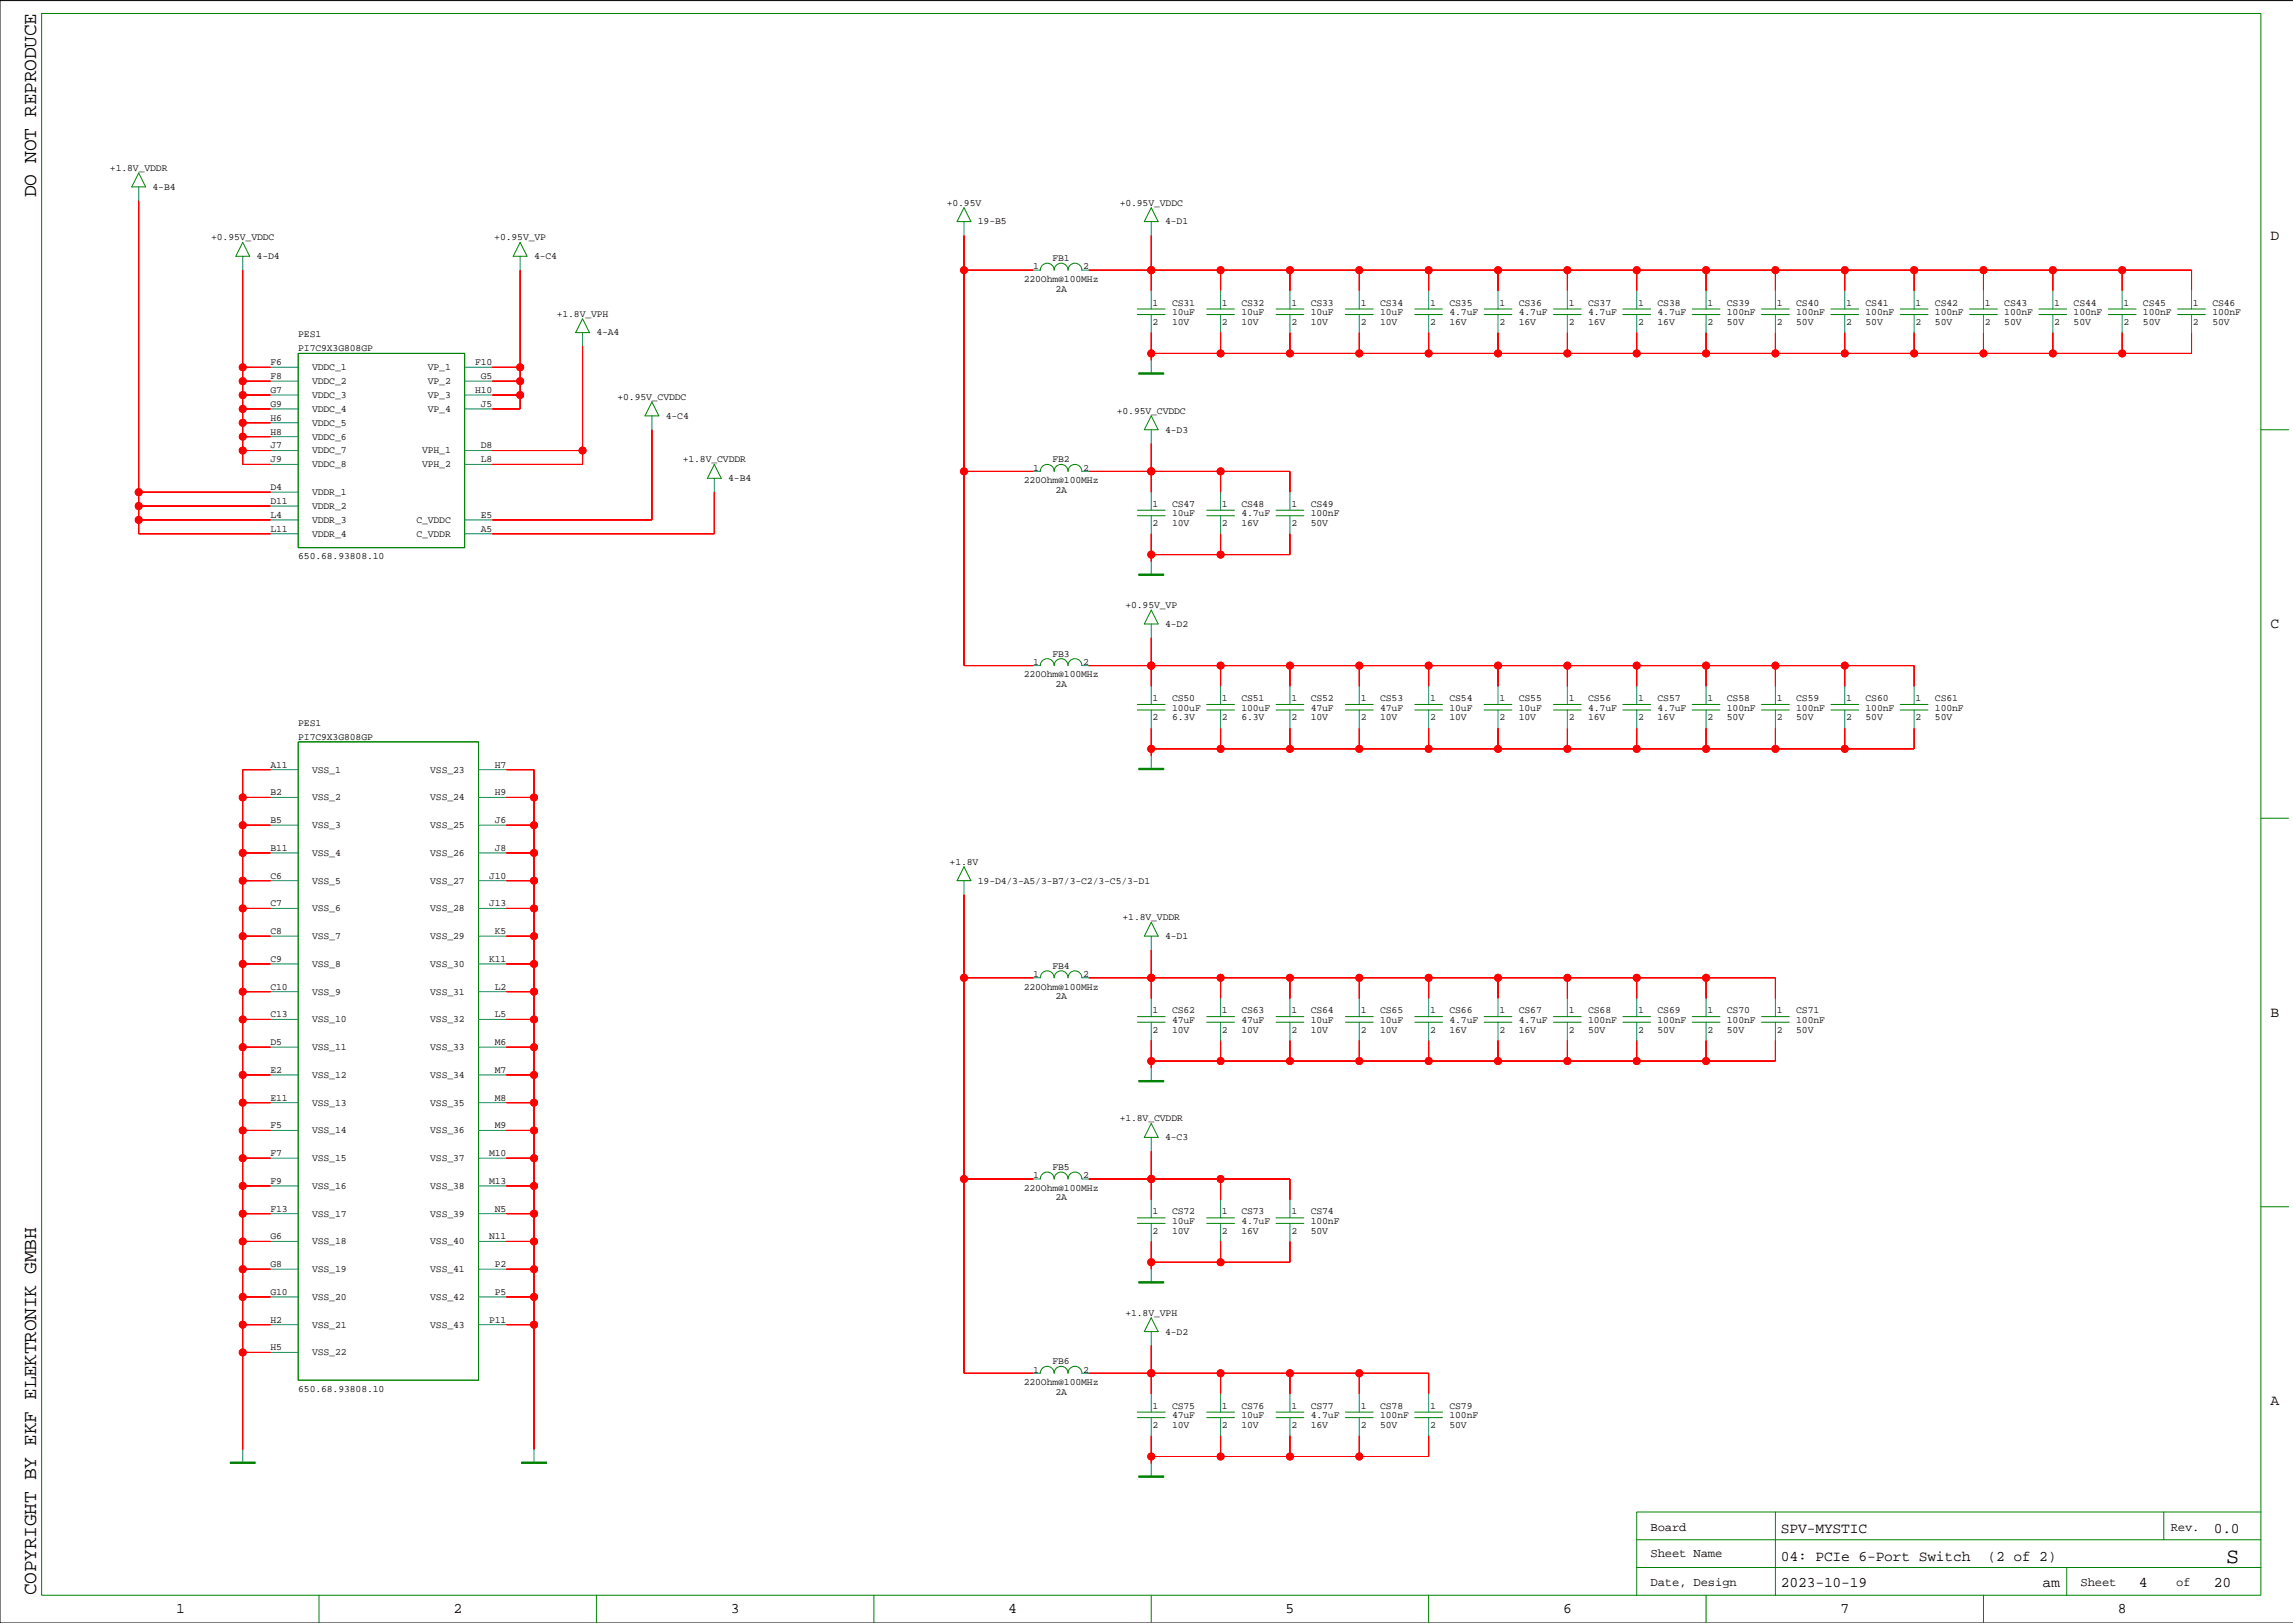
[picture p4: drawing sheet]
<svg xmlns="http://www.w3.org/2000/svg" width="420mm" height="297mm" viewBox="0 0 420 297" stroke-linecap="round" stroke-linejoin="round" font-family="sans-serif">
<defs><g id="words">
<text font-size="4" x="407.6" y="286">S</text>
<g font-size="3.6">
<text x="6.6" y="36.1" transform="rotate(-90 6.6 36.1)">DO NOT REPRODUCE</text>
<text x="6.6" y="292" transform="rotate(-90 6.6 292)">COPYRIGHT BY EKF ELEKTRONIK GMBH</text>
</g>
<g font-size="2.7">
<text x="415.7" y="43.9">D</text>
<text x="415.7" y="115">C</text>
<text x="415.7" y="186.1">B</text>
<text x="415.7" y="257.2">A</text>
<text x="326.1" y="280.6">SPV-MYSTIC</text>
<text x="405.3" y="280.6">0.0</text>
<text x="326.1" y="285.6">04: PCIe 6-Port Switch</text>
<text x="363.9" y="285.6">(2 of 2)</text>
<text x="326.1" y="290.5">2023-10-19</text>
<text x="374" y="290.5">am</text>
<text x="391.6" y="290.5">4</text>
<text x="405.3" y="290.5">20</text>
<text x="32.2" y="295.3">1</text>
<text x="83" y="295.3">2</text>
<text x="133.8" y="295.3">3</text>
<text x="184.6" y="295.3">4</text>
<text x="235.4" y="295.3">5</text>
<text x="286.2" y="295.3">6</text>
<text x="337" y="295.3">7</text>
<text x="387.7" y="295.3">8</text>
</g>
<g font-size="2.2">
<text x="302.2" y="280.2">Board</text>
<text x="397.4" y="280.2">Rev.</text>
<text x="302.2" y="285">Sheet Name</text>
<text x="302.2" y="290.3">Date, Design</text>
<text x="380.9" y="290.3">Sheet</text>
<text x="398.4" y="290.3">of</text>
</g>
<g font-size="1.8">
<text x="20.1" y="31.3">+1.8V_VDDR</text>
<text x="27.9" y="34.7">4-B4</text>
<text x="173.3" y="37.6">+0.95V</text>
<text x="179" y="41.1">19-B5</text>
<text x="205" y="37.6">+0.95V_VDDC</text>
<text x="213.3" y="41.1">4-D1</text>
<text x="38.7" y="44">+0.95V_VDDC</text>
<text x="47" y="47.4">4-D4</text>
<text x="90.5" y="44">+0.95V_VP</text>
<text x="97.8" y="47.4">4-C4</text>
<text x="192.7" y="47.8">FB1</text>
<text x="187.4" y="51.6">220Ohm@100MHz</text>
<text x="189.2" y="49.3">1</text>
<text x="193.2" y="53.4">2A</text>
<text x="198.3" y="49.3">2</text>
<text x="101.9" y="57.9">+1.8V_VPH</text>
<text x="211" y="55.9">1</text>
<text x="211" y="59.5">2</text>
<text x="214.6" y="55.9">CS31</text>
<text x="214.6" y="57.7">10uF</text>
<text x="214.6" y="59.5">10V</text>
<text x="223.7" y="59.5">2</text>
<text x="223.7" y="55.9">1</text>
<text x="227.3" y="59.5">10V</text>
<text x="227.3" y="57.7">10uF</text>
<text x="227.3" y="55.9">CS32</text>
<text x="236.4" y="55.9">1</text>
<text x="236.4" y="59.5">2</text>
<text x="240" y="55.9">CS33</text>
<text x="240" y="57.7">10uF</text>
<text x="240" y="59.5">10V</text>
<text x="249.1" y="59.5">2</text>
<text x="249.1" y="55.9">1</text>
<text x="252.7" y="59.5">10V</text>
<text x="252.7" y="57.7">10uF</text>
<text x="252.7" y="55.9">CS34</text>
<text x="261.8" y="55.9">1</text>
<text x="261.8" y="59.5">2</text>
<text x="265.4" y="55.9">CS35</text>
<text x="265.4" y="57.7">4.7uF</text>
<text x="265.4" y="59.5">16V</text>
<text x="274.5" y="59.5">2</text>
<text x="274.5" y="55.9">1</text>
<text x="278.1" y="59.5">16V</text>
<text x="278.1" y="57.7">4.7uF</text>
<text x="278.1" y="55.9">CS36</text>
<text x="287.2" y="55.9">1</text>
<text x="287.2" y="59.5">2</text>
<text x="290.8" y="55.9">CS37</text>
<text x="290.8" y="57.7">4.7uF</text>
<text x="290.8" y="59.5">16V</text>
<text x="299.9" y="59.5">2</text>
<text x="299.9" y="55.9">1</text>
<text x="303.5" y="59.5">16V</text>
<text x="303.5" y="57.7">4.7uF</text>
<text x="303.5" y="55.9">CS38</text>
<text x="312.6" y="55.9">1</text>
<text x="312.6" y="59.5">2</text>
<text x="316.2" y="55.9">CS39</text>
<text x="316.2" y="57.7">100nF</text>
<text x="316.2" y="59.5">50V</text>
<text x="325.3" y="55.9">1</text>
<text x="325.3" y="59.5">2</text>
<text x="328.9" y="55.9">CS40</text>
<text x="328.9" y="57.7">100nF</text>
<text x="328.9" y="59.5">50V</text>
<text x="338" y="55.9">1</text>
<text x="338" y="59.5">2</text>
<text x="341.6" y="55.9">CS41</text>
<text x="341.6" y="57.7">100nF</text>
<text x="341.6" y="59.5">50V</text>
<text x="350.7" y="55.9">1</text>
<text x="350.7" y="59.5">2</text>
<text x="354.2" y="55.9">CS42</text>
<text x="354.2" y="57.7">100nF</text>
<text x="354.2" y="59.5">50V</text>
<text x="363.4" y="55.9">1</text>
<text x="363.4" y="59.5">2</text>
<text x="366.9" y="55.9">CS43</text>
<text x="366.9" y="57.7">100nF</text>
<text x="366.9" y="59.5">50V</text>
<text x="376.1" y="55.9">1</text>
<text x="376.1" y="59.5">2</text>
<text x="379.6" y="55.9">CS44</text>
<text x="379.6" y="57.7">100nF</text>
<text x="379.6" y="59.5">50V</text>
<text x="388.8" y="55.9">1</text>
<text x="388.8" y="59.5">2</text>
<text x="392.3" y="55.9">CS45</text>
<text x="392.3" y="57.7">100nF</text>
<text x="392.3" y="59.5">50V</text>
<text x="401.5" y="55.9">1</text>
<text x="401.5" y="59.5">2</text>
<text x="405" y="55.9">CS46</text>
<text x="405" y="57.7">100nF</text>
<text x="405" y="59.5">50V</text>
<text x="54.6" y="61.8">PES1</text>
<text x="54.6" y="64.3">PI7C9X3G808GP</text>
<text x="109.2" y="61.4">4-A4</text>
<text x="49.5" y="71.9">G7</text>
<text x="49.5" y="69.4">F8</text>
<text x="49.5" y="66.8">F6</text>
<text x="57.1" y="67.7">VDDC_1</text>
<text x="57.1" y="70.3">VDDC_2</text>
<text x="78.3" y="67.7">VP_1</text>
<text x="78.3" y="70.3">VP_2</text>
<text x="87" y="71.9">H10</text>
<text x="87" y="66.8">F10</text>
<text x="88" y="69.4">G5</text>
<text x="49.5" y="77">H6</text>
<text x="49.5" y="74.5">G9</text>
<text x="57.1" y="72.8">VDDC_3</text>
<text x="57.1" y="75.4">VDDC_4</text>
<text x="57.1" y="77.9">VDDC_5</text>
<text x="78.3" y="72.8">VP_3</text>
<text x="78.3" y="75.4">VP_4</text>
<text x="88" y="74.5">J5</text>
<text x="113" y="73.2">+0.95V_CVDDC</text>
<text x="121.9" y="76.6">4-C4</text>
<text x="204.5" y="75.7">+0.95V_CVDDC</text>
<text x="49.5" y="82.1">J7</text>
<text x="49.5" y="79.5">H8</text>
<text x="57.1" y="80.4">VDDC_6</text>
<text x="57.1" y="83">VDDC_7</text>
<text x="77.3" y="83">VPH_1</text>
<text x="88" y="82.1">D8</text>
<text x="213.3" y="79.2">4-D3</text>
<text x="49.5" y="89.7">D4</text>
<text x="49.5" y="84.6">J9</text>
<text x="57.1" y="85.5">VDDC_8</text>
<text x="77.3" y="85.5">VPH_2</text>
<text x="88" y="84.6">L8</text>
<text x="125" y="84.6">+1.8V_CVDDR</text>
<text x="133.3" y="88.1">4-B4</text>
<text x="187.4" y="88.4">220Ohm@100MHz</text>
<text x="189.2" y="86.1">1</text>
<text x="192.7" y="84.6">FB2</text>
<text x="198.3" y="86.1">2</text>
<text x="49.5" y="94.8">L4</text>
<text x="49.5" y="92.2">D11</text>
<text x="57.1" y="90.6">VDDR_1</text>
<text x="57.1" y="93.1">VDDR_2</text>
<text x="57.1" y="95.7">VDDR_3</text>
<text x="76.2" y="95.7">C_VDDC</text>
<text x="88" y="94.8">E5</text>
<text x="193.2" y="90.2">2A</text>
<text x="211" y="92.7">1</text>
<text x="214.6" y="92.7">CS47</text>
<text x="214.6" y="94.5">10uF</text>
<text x="223.7" y="92.7">1</text>
<text x="227.3" y="92.7">CS48</text>
<text x="227.3" y="94.5">4.7uF</text>
<text x="236.4" y="92.7">1</text>
<text x="240" y="92.7">CS49</text>
<text x="240" y="94.5">100nF</text>
<text x="49.5" y="97.3">L11</text>
<text x="57.1" y="98.2">VDDR_4</text>
<text x="76.2" y="98.2">C_VDDR</text>
<text x="88" y="97.3">A5</text>
<text x="211" y="96.3">2</text>
<text x="214.6" y="96.3">10V</text>
<text x="223.7" y="96.3">2</text>
<text x="227.3" y="96.3">16V</text>
<text x="236.4" y="96.3">2</text>
<text x="240" y="96.3">50V</text>
<text x="54.6" y="102.4">650.68.93808.10</text>
<text x="206" y="111.3">+0.95V_VP</text>
<text x="213.3" y="114.7">4-D2</text>
<text x="187.4" y="124">220Ohm@100MHz</text>
<text x="189.2" y="121.7">1</text>
<text x="192.7" y="120.2">FB3</text>
<text x="193.2" y="125.7">2A</text>
<text x="198.3" y="121.7">2</text>
<text x="211" y="128.3">1</text>
<text x="211" y="131.8">2</text>
<text x="214.6" y="128.3">CS50</text>
<text x="214.6" y="130.1">100uF</text>
<text x="214.6" y="131.8">6.3V</text>
<text x="223.7" y="128.3">1</text>
<text x="223.7" y="131.8">2</text>
<text x="227.3" y="128.3">CS51</text>
<text x="227.3" y="130.1">100uF</text>
<text x="227.3" y="131.8">6.3V</text>
<text x="236.4" y="128.3">1</text>
<text x="236.4" y="131.8">2</text>
<text x="240" y="128.3">CS52</text>
<text x="240" y="130.1">47uF</text>
<text x="240" y="131.8">10V</text>
<text x="249.1" y="128.3">1</text>
<text x="249.1" y="131.8">2</text>
<text x="252.7" y="128.3">CS53</text>
<text x="252.7" y="130.1">47uF</text>
<text x="252.7" y="131.8">10V</text>
<text x="261.8" y="128.3">1</text>
<text x="261.8" y="131.8">2</text>
<text x="265.4" y="128.3">CS54</text>
<text x="265.4" y="130.1">10uF</text>
<text x="265.4" y="131.8">10V</text>
<text x="274.5" y="131.8">2</text>
<text x="274.5" y="128.3">1</text>
<text x="278.1" y="131.8">10V</text>
<text x="278.1" y="130.1">10uF</text>
<text x="278.1" y="128.3">CS55</text>
<text x="287.2" y="128.3">1</text>
<text x="287.2" y="131.8">2</text>
<text x="290.8" y="128.3">CS56</text>
<text x="290.8" y="130.1">4.7uF</text>
<text x="290.8" y="131.8">16V</text>
<text x="299.9" y="131.8">2</text>
<text x="299.9" y="128.3">1</text>
<text x="303.5" y="131.8">16V</text>
<text x="303.5" y="130.1">4.7uF</text>
<text x="303.5" y="128.3">CS57</text>
<text x="312.6" y="128.3">1</text>
<text x="312.6" y="131.8">2</text>
<text x="316.2" y="128.3">CS58</text>
<text x="316.2" y="130.1">100nF</text>
<text x="316.2" y="131.8">50V</text>
<text x="325.3" y="128.3">1</text>
<text x="325.3" y="131.8">2</text>
<text x="328.9" y="128.3">CS59</text>
<text x="328.9" y="130.1">100nF</text>
<text x="328.9" y="131.8">50V</text>
<text x="338" y="128.3">1</text>
<text x="338" y="131.8">2</text>
<text x="341.6" y="128.3">CS60</text>
<text x="341.6" y="130.1">100nF</text>
<text x="341.6" y="131.8">50V</text>
<text x="350.7" y="128.3">1</text>
<text x="350.7" y="131.8">2</text>
<text x="354.2" y="128.3">CS61</text>
<text x="354.2" y="130.1">100nF</text>
<text x="354.2" y="131.8">50V</text>
<text x="54.6" y="132.9">PES1</text>
<text x="54.6" y="135.4">PI7C9X3G808GP</text>
<text x="49.5" y="140.5">A11</text>
<text x="57.1" y="141.4">VSS_1</text>
<text x="78.8" y="141.4">VSS_23</text>
<text x="90.6" y="140.5">H7</text>
<text x="49.5" y="145.6">B2</text>
<text x="57.1" y="146.5">VSS_2</text>
<text x="78.8" y="146.5">VSS_24</text>
<text x="90.6" y="145.6">H9</text>
<text x="49.5" y="155.7">B11</text>
<text x="49.5" y="150.6">B5</text>
<text x="57.1" y="151.5">VSS_3</text>
<text x="78.8" y="151.5">VSS_25</text>
<text x="90.6" y="155.7">J8</text>
<text x="90.6" y="150.6">J6</text>
<text x="49.5" y="160.8">C6</text>
<text x="57.1" y="156.6">VSS_4</text>
<text x="57.1" y="161.7">VSS_5</text>
<text x="78.8" y="156.6">VSS_26</text>
<text x="78.8" y="161.7">VSS_27</text>
<text x="89.5" y="160.8">J10</text>
<text x="173.9" y="158.3">+1.8V</text>
<text x="179" y="161.7">19-D4/3-A5/3-B7/3-C2/3-C5/3-D1</text>
<text x="49.5" y="165.9">C7</text>
<text x="57.1" y="166.8">VSS_6</text>
<text x="78.8" y="166.8">VSS_28</text>
<text x="89.5" y="165.9">J13</text>
<text x="49.5" y="171">C8</text>
<text x="57.1" y="171.9">VSS_7</text>
<text x="78.8" y="171.9">VSS_29</text>
<text x="90.6" y="171">K5</text>
<text x="205.5" y="168.4">+1.8V_VDDR</text>
<text x="213.3" y="171.9">4-D1</text>
<text x="49.5" y="176">C9</text>
<text x="57.1" y="176.9">VSS_8</text>
<text x="78.8" y="176.9">VSS_30</text>
<text x="89.5" y="176">K11</text>
<text x="189.2" y="178.8">1</text>
<text x="192.7" y="177.3">FB4</text>
<text x="198.3" y="178.8">2</text>
<text x="49.5" y="181.1">C10</text>
<text x="57.1" y="182">VSS_9</text>
<text x="78.8" y="182">VSS_31</text>
<text x="90.6" y="181.1">L2</text>
<text x="187.4" y="181.1">220Ohm@100MHz</text>
<text x="193.2" y="182.9">2A</text>
<text x="211" y="185.4">1</text>
<text x="214.6" y="185.4">CS62</text>
<text x="223.7" y="185.4">1</text>
<text x="227.3" y="185.4">CS63</text>
<text x="236.4" y="185.4">1</text>
<text x="240" y="185.4">CS64</text>
<text x="249.1" y="185.4">1</text>
<text x="252.7" y="185.4">CS65</text>
<text x="261.8" y="185.4">1</text>
<text x="265.4" y="185.4">CS66</text>
<text x="274.5" y="185.4">1</text>
<text x="278.1" y="185.4">CS67</text>
<text x="287.2" y="185.4">1</text>
<text x="290.8" y="185.4">CS68</text>
<text x="299.9" y="185.4">1</text>
<text x="303.5" y="185.4">CS69</text>
<text x="312.6" y="185.4">1</text>
<text x="316.2" y="185.4">CS70</text>
<text x="325.3" y="185.4">1</text>
<text x="328.9" y="185.4">CS71</text>
<text x="49.5" y="191.3">D5</text>
<text x="49.5" y="186.2">C13</text>
<text x="57.1" y="187.1">VSS_10</text>
<text x="78.8" y="187.1">VSS_32</text>
<text x="90.6" y="191.3">M6</text>
<text x="90.6" y="186.2">L5</text>
<text x="211" y="189">2</text>
<text x="214.6" y="187.2">47uF</text>
<text x="214.6" y="189">10V</text>
<text x="223.7" y="189">2</text>
<text x="227.3" y="187.2">47uF</text>
<text x="227.3" y="189">10V</text>
<text x="236.4" y="189">2</text>
<text x="240" y="187.2">10uF</text>
<text x="240" y="189">10V</text>
<text x="249.1" y="189">2</text>
<text x="252.7" y="187.2">10uF</text>
<text x="252.7" y="189">10V</text>
<text x="261.8" y="189">2</text>
<text x="265.4" y="189">16V</text>
<text x="265.4" y="187.2">4.7uF</text>
<text x="274.5" y="189">2</text>
<text x="278.1" y="189">16V</text>
<text x="278.1" y="187.2">4.7uF</text>
<text x="287.2" y="189">2</text>
<text x="290.8" y="187.2">100nF</text>
<text x="290.8" y="189">50V</text>
<text x="299.9" y="189">2</text>
<text x="303.5" y="187.2">100nF</text>
<text x="303.5" y="189">50V</text>
<text x="312.6" y="189">2</text>
<text x="316.2" y="187.2">100nF</text>
<text x="316.2" y="189">50V</text>
<text x="325.3" y="189">2</text>
<text x="328.9" y="187.2">100nF</text>
<text x="328.9" y="189">50V</text>
<text x="49.5" y="196.3">E2</text>
<text x="57.1" y="192.2">VSS_11</text>
<text x="57.1" y="197.3">VSS_12</text>
<text x="78.8" y="192.2">VSS_33</text>
<text x="78.8" y="197.3">VSS_34</text>
<text x="90.6" y="196.3">M7</text>
<text x="49.5" y="201.4">E11</text>
<text x="57.1" y="202.3">VSS_13</text>
<text x="78.8" y="202.3">VSS_35</text>
<text x="90.6" y="201.4">M8</text>
<text x="49.5" y="206.5">F5</text>
<text x="57.1" y="207.4">VSS_14</text>
<text x="78.8" y="207.4">VSS_36</text>
<text x="90.6" y="206.5">M9</text>
<text x="205" y="205.2">+1.8V_CVDDR</text>
<text x="213.3" y="208.7">4-C3</text>
<text x="49.5" y="211.6">F7</text>
<text x="57.1" y="212.5">VSS_15</text>
<text x="78.8" y="212.5">VSS_37</text>
<text x="89.5" y="211.6">M10</text>
<text x="189.2" y="215.6">1</text>
<text x="192.7" y="214.1">FB5</text>
<text x="198.3" y="215.6">2</text>
<text x="49.5" y="221.7">F13</text>
<text x="49.5" y="216.7">F9</text>
<text x="57.1" y="217.6">VSS_16</text>
<text x="78.8" y="217.6">VSS_38</text>
<text x="89.5" y="216.7">M13</text>
<text x="90.6" y="221.7">N5</text>
<text x="187.4" y="217.9">220Ohm@100MHz</text>
<text x="193.2" y="219.7">2A</text>
<text x="49.5" y="226.8">G6</text>
<text x="57.1" y="222.7">VSS_17</text>
<text x="57.1" y="227.7">VSS_18</text>
<text x="78.8" y="222.7">VSS_39</text>
<text x="78.8" y="227.7">VSS_40</text>
<text x="89.5" y="226.8">N11</text>
<text x="211" y="222.2">1</text>
<text x="211" y="225.8">2</text>
<text x="214.6" y="222.2">CS72</text>
<text x="214.6" y="224">10uF</text>
<text x="214.6" y="225.8">10V</text>
<text x="223.7" y="222.2">1</text>
<text x="223.7" y="225.8">2</text>
<text x="227.3" y="222.2">CS73</text>
<text x="227.3" y="224">4.7uF</text>
<text x="227.3" y="225.8">16V</text>
<text x="236.4" y="222.2">1</text>
<text x="236.4" y="225.8">2</text>
<text x="240" y="222.2">CS74</text>
<text x="240" y="224">100nF</text>
<text x="240" y="225.8">50V</text>
<text x="49.5" y="231.9">G8</text>
<text x="57.1" y="232.8">VSS_19</text>
<text x="78.8" y="232.8">VSS_41</text>
<text x="90.6" y="231.9">P2</text>
<text x="49.5" y="237">G10</text>
<text x="57.1" y="237.9">VSS_20</text>
<text x="78.8" y="237.9">VSS_42</text>
<text x="90.6" y="237">P5</text>
<text x="49.5" y="242.1">H2</text>
<text x="57.1" y="243">VSS_21</text>
<text x="78.8" y="243">VSS_43</text>
<text x="89.5" y="242.1">P11</text>
<text x="206" y="240.8">+1.8V_VPH</text>
<text x="213.3" y="244.2">4-D2</text>
<text x="49.5" y="247.1">H5</text>
<text x="57.1" y="248">VSS_22</text>
<text x="189.2" y="251.2">1</text>
<text x="192.7" y="249.7">FB6</text>
<text x="198.3" y="251.2">2</text>
<text x="54.6" y="254.8">650.68.93808.10</text>
<text x="187.4" y="253.5">220Ohm@100MHz</text>
<text x="193.2" y="255.3">2A</text>
<text x="211" y="257.8">1</text>
<text x="214.6" y="257.8">CS75</text>
<text x="223.7" y="257.8">1</text>
<text x="227.3" y="257.8">CS76</text>
<text x="236.4" y="257.8">1</text>
<text x="240" y="257.8">CS77</text>
<text x="249.1" y="257.8">1</text>
<text x="252.7" y="257.8">CS78</text>
<text x="261.8" y="257.8">1</text>
<text x="265.4" y="257.8">CS79</text>
<text x="211" y="261.4">2</text>
<text x="214.6" y="259.6">47uF</text>
<text x="214.6" y="261.4">10V</text>
<text x="223.7" y="261.4">2</text>
<text x="227.3" y="259.6">10uF</text>
<text x="227.3" y="261.4">10V</text>
<text x="236.4" y="261.4">2</text>
<text x="240" y="261.4">16V</text>
<text x="240" y="259.6">4.7uF</text>
<text x="249.1" y="261.4">2</text>
<text x="252.7" y="259.6">100nF</text>
<text x="252.7" y="261.4">50V</text>
<text x="261.8" y="261.4">2</text>
<text x="265.4" y="259.6">100nF</text>
<text x="265.4" y="261.4">50V</text>
</g>
</g></defs>
<path d="M419.9 .1h-419.9v296.9h419.9" fill="none" stroke="#000" stroke-width=".18"/>
<g fill="none" stroke="#008200" stroke-width=".18">
<path d="M7.6 2.5h406.3v289.5h-406.3zM25.4 31.7l1.3 2.5h-2.6zM176.5 38l1.3 2.6h-2.6zM210.8 38l1.2 2.6h-2.5zM44.4 44.4l1.3 2.5h-2.5zM95.2 44.4l1.3 2.5h-2.5zM106.7 58.3l1.2 2.6h-2.5zM119.4 73.6l1.2 2.5h-2.5zM210.8 76.1l1.2 2.5h-2.5zM413.9 78.6h5.1M130.8 85l1.3 2.5h-2.6zM210.8 111.7l1.2 2.5h-2.5z"/>
<path d="M176.5 158.6l1.3 2.6h-2.6zM413.9 149.8h5.1M210.8 168.8l1.2 2.5h-2.5zM210.8 205.6l1.2 2.6h-2.5zM413.9 220.9h5.1M210.8 241.2l1.2 2.5h-2.5zM325 276.7v15.3M396.1 276.7v5.1M413.9 276.7h-114.2v15.3M58.4 292v5M109.2 292v5M160 292v5"/>
<path d="M210.8 292v5M261.6 292v5M299.7 281.8h114.2M299.7 286.9h114.2M312.3 292v5M363.1 292v5M378.4 286.9v5.1"/>
</g>
<g fill="none" stroke="#008000" stroke-width=".18">
<path d="M190.5 49.4a1.27 1.27 0 0 1 1.2-1.2 1.27 1.27 0 0 1 1.3 1.2 1.27 1.27 0 0 1 1.3-1.2 1.27 1.27 0 0 1 1.2 1.2 1.27 1.27 0 0 1 1.3-1.2 1.27 1.27 0 0 1 1.3 1.2M208.2 57.6h5.1M208.2 56.6h5.1M220.9 57.6h5.1M220.9 56.6h5.1M233.6 57.6h5.1M233.6 56.6h5.1M246.3 57.6h5.1M246.3 56.6h5.1M259 57.6h5.1M259 56.6h5.1M271.7 57.6h5.1"/>
<path d="M271.7 56.6h5.1M284.4 57.6h5.1M284.4 56.6h5.1M297.1 57.6h5.1M297.1 56.6h5.1M309.8 57.6h5.1M309.8 56.6h5.1M322.5 57.6h5.1M322.5 56.6h5.1M335.2 57.6h5.1M335.2 56.6h5.1M347.9 57.6h5.1"/>
<path d="M347.9 56.6h5.1M360.6 57.6h5.1M360.6 56.6h5.1M373.3 57.6h5.1M373.3 56.6h5.1M386 57.6h5.1M386 56.6h5.1M398.7 57.6h5.1M398.7 56.6h5.1M54.6 64.7h30.5v35.5h-30.5zM190.5 86.3a1.27 1.27 0 0 1 1.2-1.3 1.27 1.27 0 0 1 1.3 1.3 1.27 1.27 0 0 1 1.3-1.3 1.27 1.27 0 0 1 1.2 1.3 1.27 1.27 0 0 1 1.3-1.3 1.27 1.27 0 0 1 1.3 1.3M208.2 94.4h5.1"/>
<path d="M208.2 93.4h5.1M220.9 94.4h5.1M220.9 93.4h5.1M233.6 94.4h5.1M233.6 93.4h5.1M54.6 135.8h33v116.8h-33zM190.5 121.8a1.27 1.27 0 0 1 1.2-1.3 1.27 1.27 0 0 1 1.3 1.3 1.27 1.27 0 0 1 1.3-1.3 1.27 1.27 0 0 1 1.2 1.3 1.27 1.27 0 0 1 1.3-1.3 1.27 1.27 0 0 1 1.3 1.3M208.2 129.9h5.1M208.2 128.9h5.1M220.9 129.9h5.1M220.9 128.9h5.1M233.6 129.9h5.1"/>
<path d="M233.6 128.9h5.1M246.3 129.9h5.1M246.3 128.9h5.1M259 129.9h5.1M259 128.9h5.1M271.7 129.9h5.1M271.7 128.9h5.1M284.4 129.9h5.1M284.4 128.9h5.1M297.1 129.9h5.1M297.1 128.9h5.1M309.8 129.9h5.1"/>
<path d="M309.8 128.9h5.1M322.5 129.9h5.1M322.5 128.9h5.1M335.2 129.9h5.1M335.2 128.9h5.1M347.9 129.9h5.1M347.9 128.9h5.1M190.5 179a1.27 1.27 0 0 1 1.2-1.3 1.27 1.27 0 0 1 1.3 1.3 1.27 1.27 0 0 1 1.3-1.3 1.27 1.27 0 0 1 1.2 1.3 1.27 1.27 0 0 1 1.3-1.3 1.27 1.27 0 0 1 1.3 1.3M208.2 187.1h5.1M208.2 186.1h5.1M220.9 187.1h5.1M220.9 186.1h5.1"/>
<path d="M233.6 187.1h5.1M233.6 186.1h5.1M246.3 187.1h5.1M246.3 186.1h5.1M259 187.1h5.1M259 186.1h5.1M271.7 187.1h5.1M271.7 186.1h5.1M284.4 187.1h5.1M284.4 186.1h5.1M297.1 187.1h5.1M297.1 186.1h5.1"/>
<path d="M309.8 187.1h5.1M309.8 186.1h5.1M322.5 187.1h5.1M322.5 186.1h5.1M190.5 215.8a1.27 1.27 0 0 1 1.2-1.3 1.27 1.27 0 0 1 1.3 1.3 1.27 1.27 0 0 1 1.3-1.3 1.27 1.27 0 0 1 1.2 1.3 1.27 1.27 0 0 1 1.3-1.3 1.27 1.27 0 0 1 1.3 1.3M208.2 223.9h5.1M208.2 222.9h5.1M220.9 223.9h5.1M220.9 222.9h5.1M233.6 223.9h5.1M233.6 222.9h5.1M190.5 251.3a1.27 1.27 0 0 1 1.2-1.2 1.27 1.27 0 0 1 1.3 1.2 1.27 1.27 0 0 1 1.3-1.2 1.27 1.27 0 0 1 1.2 1.2 1.27 1.27 0 0 1 1.3-1.2 1.27 1.27 0 0 1 1.3 1.2"/>
<path d="M208.2 259.5h5.1M208.2 258.4h5.1M220.9 259.5h5.1M220.9 258.4h5.1M233.6 259.5h5.1M233.6 258.4h5.1M246.3 259.5h5.1M246.3 258.4h5.1M259 259.5h5.1M259 258.4h5.1"/>
</g>
<g fill="none" stroke="#008080" stroke-width=".18">
<path d="M25.4 34.2v2.5M44.4 46.9v2.5M95.2 46.9v2.5M176.5 40.6v2.5M189.2 49.4h1.3M198.1 49.4h1.2M210.8 40.6v2.5M210.8 53.3v3.3M210.8 57.6v3.3M223.5 53.3v3.3M223.5 57.6v3.3M236.2 53.3v3.3"/>
<path d="M236.2 57.6v3.3M248.9 53.3v3.3M248.9 57.6v3.3M261.6 53.3v3.3M261.6 57.6v3.3M274.3 53.3v3.3M274.3 57.6v3.3M287 53.3v3.3M287 57.6v3.3M299.7 53.3v3.3M299.7 57.6v3.3M312.3 53.3v3.3"/>
<path d="M312.3 57.6v3.3M325 53.3v3.3M325 57.6v3.3M337.7 53.3v3.3M337.7 57.6v3.3M350.4 53.3v3.3M350.4 57.6v3.3M363.1 53.3v3.3M363.1 57.6v3.3M375.8 53.3v3.3M375.8 57.6v3.3M388.5 53.3v3.3"/>
<path d="M388.5 57.6v3.3M401.2 53.3v3.3M401.2 57.6v3.3M49.5 67.2h5.1M49.5 69.8h5.1M49.5 72.3h5.1M49.5 74.8h5.1M49.5 77.4h5.1M49.5 79.9h5.1M85.1 67.2h5M85.1 69.8h5M85.1 72.3h5"/>
<path d="M85.1 74.8h5M106.7 60.9v2.5M119.4 76.1v2.5M210.8 66v2.2M210.8 78.6v2.6M49.5 82.5h5.1M49.5 85h5.1M49.5 95.2h5.1M49.5 90.1h5.1M49.5 92.6h5.1M49.5 97.7h5.1M85.1 82.5h5"/>
<path d="M85.1 85h5M85.1 95.2h5M85.1 97.7h5M130.8 87.5v2.6M189.2 86.3h1.3M198.1 86.3h1.2M210.8 90.1v3.3M210.8 94.4v3.3M223.5 90.1v3.3M223.5 94.4v3.3M236.2 90.1v3.3M236.2 94.4v3.3"/>
<path d="M210.8 102.8v2.3M210.8 114.2v2.5M189.2 121.8h1.3M198.1 121.8h1.2M210.8 125.6v3.3M210.8 129.9v3.3M210.8 138.3v2.3M223.5 125.6v3.3M223.5 129.9v3.3M236.2 125.6v3.3M236.2 129.9v3.3M248.9 125.6v3.3"/>
<path d="M248.9 129.9v3.3M261.6 125.6v3.3M261.6 129.9v3.3M274.3 125.6v3.3M274.3 129.9v3.3M287 125.6v3.3M287 129.9v3.3M299.7 125.6v3.3M299.7 129.9v3.3M312.3 125.6v3.3M312.3 129.9v3.3M325 125.6v3.3"/>
<path d="M325 129.9v3.3M337.7 125.6v3.3M337.7 129.9v3.3M350.4 125.6v3.3M350.4 129.9v3.3M49.5 140.9h5.1M49.5 145.9h5.1M49.5 151h5.1M49.5 156.1h5.1M87.6 140.9h5.1M87.6 145.9h5.1M87.6 151h5.1"/>
<path d="M87.6 156.1h5.1M49.5 161.2h5.1M49.5 166.3h5.1M49.5 171.3h5.1M49.5 176.4h5.1M87.6 161.2h5.1M87.6 166.3h5.1M87.6 171.3h5.1M87.6 176.4h5.1M176.5 161.2v2.5M189.2 179h1.3M198.1 179h1.2"/>
<path d="M210.8 171.3v2.6M49.5 181.5h5.1M49.5 186.6h5.1M49.5 191.7h5.1M49.5 196.7h5.1M87.6 181.5h5.1M87.6 186.6h5.1M87.6 191.7h5.1M87.6 196.7h5.1M210.8 182.8v3.3M210.8 187.1v3.3M210.8 195.5v2.2"/>
<path d="M223.5 182.8v3.3M223.5 187.1v3.3M236.2 182.8v3.3M236.2 187.1v3.3M248.9 182.8v3.3M248.9 187.1v3.3M261.6 182.8v3.3M261.6 187.1v3.3M274.3 182.8v3.3M274.3 187.1v3.3M287 182.8v3.3M287 187.1v3.3"/>
<path d="M299.7 182.8v3.3M299.7 187.1v3.3M312.3 182.8v3.3M312.3 187.1v3.3M325 182.8v3.3M325 187.1v3.3M49.5 201.8h5.1M49.5 206.9h5.1M49.5 212h5.1M49.5 217h5.1M87.6 201.8h5.1M87.6 206.9h5.1"/>
<path d="M87.6 212h5.1M87.6 217h5.1M189.2 215.8h1.3M198.1 215.8h1.2M210.8 208.2v2.5M210.8 219.6v3.3M223.5 219.6v3.3M236.2 219.6v3.3M49.5 222.1h5.1M49.5 227.2h5.1M49.5 232.3h5.1M49.5 237.4h5.1"/>
<path d="M87.6 222.1h5.1M87.6 227.2h5.1M87.6 232.3h5.1M87.6 237.4h5.1M210.8 223.9v3.3M210.8 232.3v2.3M223.5 223.9v3.3M236.2 223.9v3.3M49.5 242.4h5.1M49.5 247.5h5.1M87.6 242.4h5.1M189.2 251.3h1.3"/>
<path d="M198.1 251.3h1.2M210.8 243.7v2.6M210.8 255.1v3.3M210.8 259.5v3.3M223.5 255.1v3.3M223.5 259.5v3.3M236.2 255.1v3.3M236.2 259.5v3.3M248.9 255.1v3.3M248.9 259.5v3.3M261.6 255.1v3.3M261.6 259.5v3.3"/>
<path d="M44.4 265.3v2.3M97.8 265.3v2.3M210.8 267.8v2.3"/>
</g>
<g fill="#008000" stroke="#008000" stroke-width=".18">
<path d="M42.2 267.6h4.5v.2h-4.5z" fill-rule="evenodd"/>
<path d="M95.5 267.6h4.6v.2h-4.6z" fill-rule="evenodd"/>
<path d="M208.5 68.2h4.6v.3h-4.6z" fill-rule="evenodd"/>
<path d="M208.5 105.1h4.6v.2h-4.6z" fill-rule="evenodd"/>
<path d="M208.5 140.6h4.6v.3h-4.6z" fill-rule="evenodd"/>
<path d="M208.5 197.7h4.6v.3h-4.6z" fill-rule="evenodd"/>
<path d="M208.5 234.6h4.6v.2h-4.6z" fill-rule="evenodd"/>
<path d="M208.5 270.1h4.6v.3h-4.6z" fill-rule="evenodd"/>
</g>
<g fill="#f00" stroke="#f00" stroke-width=".18">
<path d="M92.7 227.2h5.1z" fill-rule="evenodd"/>
<path d="M92.7 222.1h5.1z" fill-rule="evenodd"/>
<path d="M92.7 217h5.1z" fill-rule="evenodd"/>
<path d="M92.7 201.8h5.1z" fill-rule="evenodd"/>
<path d="M92.7 196.7h5.1z" fill-rule="evenodd"/>
<path d="M92.7 191.7h5.1z" fill-rule="evenodd"/>
<path d="M92.7 186.6h5.1z" fill-rule="evenodd"/>
<path d="M92.7 181.5h5.1z" fill-rule="evenodd"/>
<path d="M92.7 176.4h5.1z" fill-rule="evenodd"/>
<path d="M92.7 171.3h5.1z" fill-rule="evenodd"/>
<path d="M92.7 161.2h5.1z" fill-rule="evenodd"/>
<path d="M92.7 145.9h5.1z" fill-rule="evenodd"/>
<path d="M92.7 140.9h5.1z" fill-rule="evenodd"/>
<path d="M97.8 140.9v5z" fill-rule="evenodd"/>
<path d="M97.8 145.9v5.1z" fill-rule="evenodd"/>
<path d="M92.7 151h5.1z" fill-rule="evenodd"/>
<path d="M97.8 151v5.1z" fill-rule="evenodd"/>
<path d="M97.8 156.1v5.1z" fill-rule="evenodd"/>
<path d="M97.8 161.2v5.1z" fill-rule="evenodd"/>
<path d="M97.8 166.3v5z" fill-rule="evenodd"/>
<path d="M97.8 171.3v5.1z" fill-rule="evenodd"/>
<path d="M97.8 176.4v5.1z" fill-rule="evenodd"/>
<path d="M97.8 181.5v5.1z" fill-rule="evenodd"/>
<path d="M97.8 186.6v5.1z" fill-rule="evenodd"/>
<path d="M97.8 191.7v5z" fill-rule="evenodd"/>
<path d="M97.8 201.8v5.1z" fill-rule="evenodd"/>
<path d="M92.7 206.9h5.1z" fill-rule="evenodd"/>
<path d="M97.8 206.9v5.1z" fill-rule="evenodd"/>
<path d="M92.7 212h5.1z" fill-rule="evenodd"/>
<path d="M97.8 212v5z" fill-rule="evenodd"/>
<path d="M97.8 217v5.1z" fill-rule="evenodd"/>
<path d="M97.8 222.1v5.1z" fill-rule="evenodd"/>
<path d="M97.8 227.2v5.1z" fill-rule="evenodd"/>
<path d="M92.7 237.4h5.1z" fill-rule="evenodd"/>
<path d="M92.7 242.4h5.1z" fill-rule="evenodd"/>
<path d="M97.8 237.4v5z" fill-rule="evenodd"/>
<path d="M97.8 232.3v5.1z" fill-rule="evenodd"/>
<path d="M92.7 232.3h5.1z" fill-rule="evenodd"/>
<path d="M97.8 242.4v22.9z" fill-rule="evenodd"/>
<path d="M92.7 156.1h5.1z" fill-rule="evenodd"/>
<path d="M97.8 196.7v5.1z" fill-rule="evenodd"/>
<path d="M92.7 166.3h5.1z" fill-rule="evenodd"/>
<path d="M44.4 242.4h5.1z" fill-rule="evenodd"/>
<path d="M44.4 237.4h5.1z" fill-rule="evenodd"/>
<path d="M44.4 232.3h5.1z" fill-rule="evenodd"/>
<path d="M44.4 227.2h5.1z" fill-rule="evenodd"/>
<path d="M44.4 222.1h5.1z" fill-rule="evenodd"/>
<path d="M44.4 217h5.1z" fill-rule="evenodd"/>
<path d="M44.4 212h5.1z" fill-rule="evenodd"/>
<path d="M44.4 201.8h5.1z" fill-rule="evenodd"/>
<path d="M44.4 196.7h5.1z" fill-rule="evenodd"/>
<path d="M44.4 191.7h5.1z" fill-rule="evenodd"/>
<path d="M44.4 186.6h5.1z" fill-rule="evenodd"/>
<path d="M44.4 181.5h5.1z" fill-rule="evenodd"/>
<path d="M44.4 176.4h5.1z" fill-rule="evenodd"/>
<path d="M44.4 171.3h5.1z" fill-rule="evenodd"/>
<path d="M44.4 161.2h5.1z" fill-rule="evenodd"/>
<path d="M44.4 151h5.1z" fill-rule="evenodd"/>
<path d="M44.4 140.9h5.1z" fill-rule="evenodd"/>
<path d="M44.4 140.9v5z" fill-rule="evenodd"/>
<path d="M44.4 145.9v5.1z" fill-rule="evenodd"/>
<path d="M44.4 151v5.1z" fill-rule="evenodd"/>
<path d="M44.4 156.1h5.1z" fill-rule="evenodd"/>
<path d="M44.4 156.1v5.1z" fill-rule="evenodd"/>
<path d="M44.4 161.2v5.1z" fill-rule="evenodd"/>
<path d="M44.4 166.3h5.1z" fill-rule="evenodd"/>
<path d="M44.4 166.3v5z" fill-rule="evenodd"/>
<path d="M44.4 171.3v5.1z" fill-rule="evenodd"/>
<path d="M44.4 176.4v5.1z" fill-rule="evenodd"/>
<path d="M44.4 181.5v5.1z" fill-rule="evenodd"/>
<path d="M44.4 186.6v5.1z" fill-rule="evenodd"/>
<path d="M44.4 191.7v5z" fill-rule="evenodd"/>
<path d="M44.4 196.7v5.1z" fill-rule="evenodd"/>
<path d="M44.4 201.8v5.1z" fill-rule="evenodd"/>
<path d="M44.4 206.9h5.1z" fill-rule="evenodd"/>
<path d="M44.4 206.9v5.1z" fill-rule="evenodd"/>
<path d="M44.4 212v5z" fill-rule="evenodd"/>
<path d="M44.4 217v5.1z" fill-rule="evenodd"/>
<path d="M44.4 222.1v5.1z" fill-rule="evenodd"/>
<path d="M44.4 227.2v5.1z" fill-rule="evenodd"/>
<path d="M44.4 232.3v5.1z" fill-rule="evenodd"/>
<path d="M44.4 237.4v5z" fill-rule="evenodd"/>
<path d="M44.4 242.4v5.1z" fill-rule="evenodd"/>
<path d="M44.4 247.5h5.1z" fill-rule="evenodd"/>
<path d="M44.4 247.5v17.8z" fill-rule="evenodd"/>
<path d="M44.4 145.9h5.1z" fill-rule="evenodd"/>
<path d="M119.4 78.6v16.6z" fill-rule="evenodd"/>
<path d="M90.1 95.2h29.3z" fill-rule="evenodd"/>
<path d="M25.4 36.7v53.4z" fill-rule="evenodd"/>
<path d="M25.4 95.2h24.1z" fill-rule="evenodd"/>
<path d="M25.4 90.1h24.1z" fill-rule="evenodd"/>
<path d="M25.4 92.6h24.1z" fill-rule="evenodd"/>
<path d="M25.4 90.1v2.5z" fill-rule="evenodd"/>
<path d="M25.4 95.2v2.5z" fill-rule="evenodd"/>
<path d="M25.4 97.7h24.1z" fill-rule="evenodd"/>
<path d="M25.4 92.6v2.6z" fill-rule="evenodd"/>
<path d="M44.4 49.4v17.8z" fill-rule="evenodd"/>
<path d="M44.4 77.4h5.1z" fill-rule="evenodd"/>
<path d="M44.4 79.9h5.1z" fill-rule="evenodd"/>
<path d="M44.4 85h5.1z" fill-rule="evenodd"/>
<path d="M44.4 82.5v2.5z" fill-rule="evenodd"/>
<path d="M44.4 82.5h5.1z" fill-rule="evenodd"/>
<path d="M44.4 79.9v2.6z" fill-rule="evenodd"/>
<path d="M44.4 77.4v2.5z" fill-rule="evenodd"/>
<path d="M44.4 74.8v2.6z" fill-rule="evenodd"/>
<path d="M44.4 67.2h5.1z" fill-rule="evenodd"/>
<path d="M44.4 69.8h5.1z" fill-rule="evenodd"/>
<path d="M44.4 69.8v2.5z" fill-rule="evenodd"/>
<path d="M44.4 72.3v2.5z" fill-rule="evenodd"/>
<path d="M44.4 74.8h5.1z" fill-rule="evenodd"/>
<path d="M44.4 67.2v2.6z" fill-rule="evenodd"/>
<path d="M44.4 72.3h5.1z" fill-rule="evenodd"/>
<path d="M90.1 85h16.6z" fill-rule="evenodd"/>
<path d="M106.7 82.5v2.5z" fill-rule="evenodd"/>
<path d="M106.7 63.4v19.1z" fill-rule="evenodd"/>
<path d="M90.1 82.5h16.6z" fill-rule="evenodd"/>
<path d="M95.2 49.4v17.8z" fill-rule="evenodd"/>
<path d="M90.1 67.2h5.1z" fill-rule="evenodd"/>
<path d="M95.2 67.2v2.6z" fill-rule="evenodd"/>
<path d="M90.1 74.8h5.1z" fill-rule="evenodd"/>
<path d="M95.2 72.3v2.5z" fill-rule="evenodd"/>
<path d="M95.2 69.8v2.5z" fill-rule="evenodd"/>
<path d="M90.1 69.8h5.1z" fill-rule="evenodd"/>
<path d="M90.1 72.3h5.1z" fill-rule="evenodd"/>
<path d="M130.8 90.1v7.6z" fill-rule="evenodd"/>
<path d="M90.1 97.7h40.7z" fill-rule="evenodd"/>
<path d="M210.8 43.1v6.3z" fill-rule="evenodd"/>
<path d="M274.3 49.4v3.9z" fill-rule="evenodd"/>
<path d="M287 49.4v3.9z" fill-rule="evenodd"/>
<path d="M299.7 49.4v3.9z" fill-rule="evenodd"/>
<path d="M325 49.4v3.9z" fill-rule="evenodd"/>
<path d="M337.7 49.4v3.9z" fill-rule="evenodd"/>
<path d="M350.4 49.4v3.9z" fill-rule="evenodd"/>
<path d="M388.5 49.4v3.9z" fill-rule="evenodd"/>
<path d="M401.2 49.4v3.9z" fill-rule="evenodd"/>
<path d="M375.8 49.4h12.7z" fill-rule="evenodd"/>
<path d="M363.1 49.4v3.9z" fill-rule="evenodd"/>
<path d="M350.4 49.4h12.7z" fill-rule="evenodd"/>
<path d="M337.7 49.4h12.7z" fill-rule="evenodd"/>
<path d="M325 49.4h12.7z" fill-rule="evenodd"/>
<path d="M312.3 49.4h12.7z" fill-rule="evenodd"/>
<path d="M312.3 49.4v3.9z" fill-rule="evenodd"/>
<path d="M287 49.4h12.7z" fill-rule="evenodd"/>
<path d="M274.3 49.4h12.7z" fill-rule="evenodd"/>
<path d="M261.6 49.4h12.7z" fill-rule="evenodd"/>
<path d="M261.6 49.4v3.9z" fill-rule="evenodd"/>
<path d="M248.9 49.4h12.7z" fill-rule="evenodd"/>
<path d="M248.9 49.4v3.9z" fill-rule="evenodd"/>
<path d="M223.5 49.4v3.9z" fill-rule="evenodd"/>
<path d="M210.8 49.4v3.9z" fill-rule="evenodd"/>
<path d="M199.3 49.4h11.5z" fill-rule="evenodd"/>
<path d="M388.5 49.4h12.7z" fill-rule="evenodd"/>
<path d="M236.2 49.4v3.9z" fill-rule="evenodd"/>
<path d="M210.8 49.4h12.7z" fill-rule="evenodd"/>
<path d="M223.5 49.4h12.7z" fill-rule="evenodd"/>
<path d="M375.8 49.4v3.9z" fill-rule="evenodd"/>
<path d="M363.1 49.4h12.7z" fill-rule="evenodd"/>
<path d="M299.7 49.4h12.6z" fill-rule="evenodd"/>
<path d="M236.2 49.4h12.7z" fill-rule="evenodd"/>
<path d="M210.8 64.7v1.3z" fill-rule="evenodd"/>
<path d="M248.9 60.9v3.8z" fill-rule="evenodd"/>
<path d="M261.6 60.9v3.8z" fill-rule="evenodd"/>
<path d="M261.6 64.7h12.7z" fill-rule="evenodd"/>
<path d="M274.3 60.9v3.8z" fill-rule="evenodd"/>
<path d="M274.3 64.7h12.7z" fill-rule="evenodd"/>
<path d="M287 60.9v3.8z" fill-rule="evenodd"/>
<path d="M287 64.7h12.7z" fill-rule="evenodd"/>
<path d="M299.7 60.9v3.8z" fill-rule="evenodd"/>
<path d="M299.7 64.7h12.6z" fill-rule="evenodd"/>
<path d="M312.3 60.9v3.8z" fill-rule="evenodd"/>
<path d="M325 60.9v3.8z" fill-rule="evenodd"/>
<path d="M325 64.7h12.7z" fill-rule="evenodd"/>
<path d="M337.7 60.9v3.8z" fill-rule="evenodd"/>
<path d="M350.4 60.9v3.8z" fill-rule="evenodd"/>
<path d="M350.4 64.7h12.7z" fill-rule="evenodd"/>
<path d="M363.1 60.9v3.8z" fill-rule="evenodd"/>
<path d="M363.1 64.7h12.7z" fill-rule="evenodd"/>
<path d="M375.8 60.9v3.8z" fill-rule="evenodd"/>
<path d="M375.8 64.7h12.7z" fill-rule="evenodd"/>
<path d="M388.5 60.9v3.8z" fill-rule="evenodd"/>
<path d="M388.5 64.7h12.7z" fill-rule="evenodd"/>
<path d="M236.2 60.9v3.8z" fill-rule="evenodd"/>
<path d="M223.5 60.9v3.8z" fill-rule="evenodd"/>
<path d="M223.5 64.7h12.7z" fill-rule="evenodd"/>
<path d="M401.2 60.9v3.8z" fill-rule="evenodd"/>
<path d="M248.9 64.7h12.7z" fill-rule="evenodd"/>
<path d="M210.8 60.9v3.8z" fill-rule="evenodd"/>
<path d="M210.8 64.7h12.7z" fill-rule="evenodd"/>
<path d="M337.7 64.7h12.7z" fill-rule="evenodd"/>
<path d="M312.3 64.7h12.7z" fill-rule="evenodd"/>
<path d="M236.2 64.7h12.7z" fill-rule="evenodd"/>
<path d="M223.5 86.3v3.8z" fill-rule="evenodd"/>
<path d="M210.8 86.3v3.8z" fill-rule="evenodd"/>
<path d="M199.3 86.3h11.5z" fill-rule="evenodd"/>
<path d="M210.8 86.3h12.7z" fill-rule="evenodd"/>
<path d="M236.2 86.3v3.8z" fill-rule="evenodd"/>
<path d="M223.5 86.3h12.7z" fill-rule="evenodd"/>
<path d="M210.8 81.2v5.1z" fill-rule="evenodd"/>
<path d="M223.5 97.7v3.8z" fill-rule="evenodd"/>
<path d="M210.8 101.5v1.3z" fill-rule="evenodd"/>
<path d="M210.8 101.5h12.7z" fill-rule="evenodd"/>
<path d="M223.5 101.5h12.7z" fill-rule="evenodd"/>
<path d="M236.2 97.7v3.8z" fill-rule="evenodd"/>
<path d="M210.8 97.7v3.8z" fill-rule="evenodd"/>
<path d="M350.4 121.8v3.8z" fill-rule="evenodd"/>
<path d="M210.8 121.8v3.8z" fill-rule="evenodd"/>
<path d="M223.5 121.8v3.8z" fill-rule="evenodd"/>
<path d="M236.2 121.8v3.8z" fill-rule="evenodd"/>
<path d="M223.5 121.8h12.7z" fill-rule="evenodd"/>
<path d="M210.8 121.8h12.7z" fill-rule="evenodd"/>
<path d="M210.8 116.7v5.1z" fill-rule="evenodd"/>
<path d="M199.3 121.8h11.5z" fill-rule="evenodd"/>
<path d="M287 121.8v3.8z" fill-rule="evenodd"/>
<path d="M274.3 121.8h12.7z" fill-rule="evenodd"/>
<path d="M312.3 121.8v3.8z" fill-rule="evenodd"/>
<path d="M299.7 121.8h12.6z" fill-rule="evenodd"/>
<path d="M287 121.8h12.7z" fill-rule="evenodd"/>
<path d="M299.7 121.8v3.8z" fill-rule="evenodd"/>
<path d="M325 121.8v3.8z" fill-rule="evenodd"/>
<path d="M337.7 121.8v3.8z" fill-rule="evenodd"/>
<path d="M325 121.8h12.7z" fill-rule="evenodd"/>
<path d="M312.3 121.8h12.7z" fill-rule="evenodd"/>
<path d="M236.2 121.8h12.7z" fill-rule="evenodd"/>
<path d="M248.9 121.8v3.8z" fill-rule="evenodd"/>
<path d="M248.9 121.8h12.7z" fill-rule="evenodd"/>
<path d="M261.6 121.8h12.7z" fill-rule="evenodd"/>
<path d="M337.7 121.8h12.7z" fill-rule="evenodd"/>
<path d="M274.3 121.8v3.8z" fill-rule="evenodd"/>
<path d="M261.6 121.8v3.8z" fill-rule="evenodd"/>
<path d="M176.5 86.3v35.5z" fill-rule="evenodd"/>
<path d="M176.5 121.8h12.7z" fill-rule="evenodd"/>
<path d="M176.5 43.1v6.3z" fill-rule="evenodd"/>
<path d="M176.5 86.3h12.7z" fill-rule="evenodd"/>
<path d="M176.5 49.4h12.7z" fill-rule="evenodd"/>
<path d="M176.5 49.4v36.9z" fill-rule="evenodd"/>
<path d="M337.7 137.1h12.7z" fill-rule="evenodd"/>
<path d="M350.4 133.2v3.9z" fill-rule="evenodd"/>
<path d="M210.8 137.1v1.2z" fill-rule="evenodd"/>
<path d="M210.8 133.2v3.9z" fill-rule="evenodd"/>
<path d="M236.2 133.2v3.9z" fill-rule="evenodd"/>
<path d="M223.5 133.2v3.9z" fill-rule="evenodd"/>
<path d="M210.8 137.1h12.7z" fill-rule="evenodd"/>
<path d="M223.5 137.1h12.7z" fill-rule="evenodd"/>
<path d="M248.9 133.2v3.9z" fill-rule="evenodd"/>
<path d="M261.6 133.2v3.9z" fill-rule="evenodd"/>
<path d="M248.9 137.1h12.7z" fill-rule="evenodd"/>
<path d="M261.6 137.1h12.7z" fill-rule="evenodd"/>
<path d="M287 133.2v3.9z" fill-rule="evenodd"/>
<path d="M274.3 137.1h12.7z" fill-rule="evenodd"/>
<path d="M274.3 133.2v3.9z" fill-rule="evenodd"/>
<path d="M312.3 137.1h12.7z" fill-rule="evenodd"/>
<path d="M337.7 133.2v3.9z" fill-rule="evenodd"/>
<path d="M325 137.1h12.7z" fill-rule="evenodd"/>
<path d="M325 133.2v3.9z" fill-rule="evenodd"/>
<path d="M299.7 133.2v3.9z" fill-rule="evenodd"/>
<path d="M287 137.1h12.7z" fill-rule="evenodd"/>
<path d="M312.3 133.2v3.9z" fill-rule="evenodd"/>
<path d="M299.7 137.1h12.6z" fill-rule="evenodd"/>
<path d="M236.2 137.1h12.7z" fill-rule="evenodd"/>
<path d="M210.8 173.9v5.1z" fill-rule="evenodd"/>
<path d="M274.3 179v3.8z" fill-rule="evenodd"/>
<path d="M287 179v3.8z" fill-rule="evenodd"/>
<path d="M299.7 179v3.8z" fill-rule="evenodd"/>
<path d="M325 179v3.8z" fill-rule="evenodd"/>
<path d="M312.3 179h12.7z" fill-rule="evenodd"/>
<path d="M312.3 179v3.8z" fill-rule="evenodd"/>
<path d="M299.7 179h12.6z" fill-rule="evenodd"/>
<path d="M287 179h12.7z" fill-rule="evenodd"/>
<path d="M274.3 179h12.7z" fill-rule="evenodd"/>
<path d="M261.6 179v3.8z" fill-rule="evenodd"/>
<path d="M248.9 179h12.7z" fill-rule="evenodd"/>
<path d="M248.9 179v3.8z" fill-rule="evenodd"/>
<path d="M236.2 179v3.8z" fill-rule="evenodd"/>
<path d="M210.8 179h12.7z" fill-rule="evenodd"/>
<path d="M199.3 179h11.5z" fill-rule="evenodd"/>
<path d="M210.8 179v3.8z" fill-rule="evenodd"/>
<path d="M261.6 179h12.7z" fill-rule="evenodd"/>
<path d="M223.5 179v3.8z" fill-rule="evenodd"/>
<path d="M223.5 179h12.7z" fill-rule="evenodd"/>
<path d="M236.2 179h12.7z" fill-rule="evenodd"/>
<path d="M261.6 190.4v3.8z" fill-rule="evenodd"/>
<path d="M248.9 190.4v3.8z" fill-rule="evenodd"/>
<path d="M223.5 190.4v3.8z" fill-rule="evenodd"/>
<path d="M210.8 194.2v1.3z" fill-rule="evenodd"/>
<path d="M210.8 190.4v3.8z" fill-rule="evenodd"/>
<path d="M210.8 194.2h12.7z" fill-rule="evenodd"/>
<path d="M223.5 194.2h12.7z" fill-rule="evenodd"/>
<path d="M236.2 194.2h12.7z" fill-rule="evenodd"/>
<path d="M261.6 194.2h12.7z" fill-rule="evenodd"/>
<path d="M274.3 190.4v3.8z" fill-rule="evenodd"/>
<path d="M274.3 194.2h12.7z" fill-rule="evenodd"/>
<path d="M287 190.4v3.8z" fill-rule="evenodd"/>
<path d="M299.7 190.4v3.8z" fill-rule="evenodd"/>
<path d="M299.7 194.2h12.6z" fill-rule="evenodd"/>
<path d="M312.3 190.4v3.8z" fill-rule="evenodd"/>
<path d="M312.3 194.2h12.7z" fill-rule="evenodd"/>
<path d="M325 190.4v3.8z" fill-rule="evenodd"/>
<path d="M236.2 190.4v3.8z" fill-rule="evenodd"/>
<path d="M248.9 194.2h12.7z" fill-rule="evenodd"/>
<path d="M287 194.2h12.7z" fill-rule="evenodd"/>
<path d="M223.5 215.8v3.8z" fill-rule="evenodd"/>
<path d="M210.8 215.8v3.8z" fill-rule="evenodd"/>
<path d="M210.8 210.7v5.1z" fill-rule="evenodd"/>
<path d="M199.3 215.8h11.5z" fill-rule="evenodd"/>
<path d="M223.5 215.8h12.7z" fill-rule="evenodd"/>
<path d="M236.2 215.8v3.8z" fill-rule="evenodd"/>
<path d="M210.8 215.8h12.7z" fill-rule="evenodd"/>
<path d="M210.8 231v1.3z" fill-rule="evenodd"/>
<path d="M210.8 227.2v3.8z" fill-rule="evenodd"/>
<path d="M236.2 227.2v3.8z" fill-rule="evenodd"/>
<path d="M223.5 227.2v3.8z" fill-rule="evenodd"/>
<path d="M210.8 231h12.7z" fill-rule="evenodd"/>
<path d="M223.5 231h12.7z" fill-rule="evenodd"/>
<path d="M236.2 251.3v3.8z" fill-rule="evenodd"/>
<path d="M223.5 251.3v3.8z" fill-rule="evenodd"/>
<path d="M210.8 251.3v3.8z" fill-rule="evenodd"/>
<path d="M210.8 246.3v5z" fill-rule="evenodd"/>
<path d="M199.3 251.3h11.5z" fill-rule="evenodd"/>
<path d="M210.8 251.3h12.7z" fill-rule="evenodd"/>
<path d="M223.5 251.3h12.7z" fill-rule="evenodd"/>
<path d="M236.2 251.3h12.7z" fill-rule="evenodd"/>
<path d="M248.9 251.3v3.8z" fill-rule="evenodd"/>
<path d="M248.9 251.3h12.7z" fill-rule="evenodd"/>
<path d="M261.6 251.3v3.8z" fill-rule="evenodd"/>
<path d="M176.5 163.7v15.3z" fill-rule="evenodd"/>
<path d="M176.5 215.8h12.7z" fill-rule="evenodd"/>
<path d="M176.5 179v36.8z" fill-rule="evenodd"/>
<path d="M176.5 251.3h12.7z" fill-rule="evenodd"/>
<path d="M176.5 215.8v35.5z" fill-rule="evenodd"/>
<path d="M176.5 179h12.7z" fill-rule="evenodd"/>
<path d="M248.9 262.8v3.8z" fill-rule="evenodd"/>
<path d="M236.2 262.8v3.8z" fill-rule="evenodd"/>
<path d="M223.5 262.8v3.8z" fill-rule="evenodd"/>
<path d="M210.8 266.6v1.2z" fill-rule="evenodd"/>
<path d="M210.8 262.8v3.8z" fill-rule="evenodd"/>
<path d="M210.8 266.6h12.7z" fill-rule="evenodd"/>
<path d="M223.5 266.6h12.7z" fill-rule="evenodd"/>
<path d="M236.2 266.6h12.7z" fill-rule="evenodd"/>
<path d="M248.9 266.6h12.7z" fill-rule="evenodd"/>
<path d="M261.6 262.8v3.8z" fill-rule="evenodd"/>
<circle cx="97.8" cy="145.9" r=".63"/>
<circle cx="97.8" cy="151" r=".63"/>
<circle cx="97.8" cy="161.2" r=".63"/>
<circle cx="97.8" cy="171.3" r=".63"/>
<circle cx="97.8" cy="176.4" r=".63"/>
<circle cx="97.8" cy="181.5" r=".63"/>
<circle cx="97.8" cy="186.6" r=".63"/>
<circle cx="97.8" cy="191.7" r=".63"/>
<circle cx="97.8" cy="206.9" r=".63"/>
<circle cx="97.8" cy="212" r=".63"/>
<circle cx="97.8" cy="217" r=".63"/>
<circle cx="97.8" cy="222.1" r=".63"/>
<circle cx="97.8" cy="227.2" r=".63"/>
<circle cx="97.8" cy="237.4" r=".63"/>
<circle cx="97.8" cy="232.3" r=".63"/>
<circle cx="97.8" cy="242.4" r=".63"/>
<circle cx="97.8" cy="156.1" r=".63"/>
<circle cx="97.8" cy="201.8" r=".63"/>
<circle cx="97.8" cy="196.7" r=".63"/>
<circle cx="97.8" cy="166.3" r=".63"/>
<circle cx="44.4" cy="151" r=".63"/>
<circle cx="44.4" cy="156.1" r=".63"/>
<circle cx="44.4" cy="161.2" r=".63"/>
<circle cx="44.4" cy="166.3" r=".63"/>
<circle cx="44.4" cy="171.3" r=".63"/>
<circle cx="44.4" cy="176.4" r=".63"/>
<circle cx="44.4" cy="181.5" r=".63"/>
<circle cx="44.4" cy="186.6" r=".63"/>
<circle cx="44.4" cy="191.7" r=".63"/>
<circle cx="44.4" cy="196.7" r=".63"/>
<circle cx="44.4" cy="201.8" r=".63"/>
<circle cx="44.4" cy="206.9" r=".63"/>
<circle cx="44.4" cy="212" r=".63"/>
<circle cx="44.4" cy="217" r=".63"/>
<circle cx="44.4" cy="222.1" r=".63"/>
<circle cx="44.4" cy="227.2" r=".63"/>
<circle cx="44.4" cy="232.3" r=".63"/>
<circle cx="44.4" cy="237.4" r=".63"/>
<circle cx="44.4" cy="242.4" r=".63"/>
<circle cx="44.4" cy="247.5" r=".63"/>
<circle cx="44.4" cy="145.9" r=".63"/>
<circle cx="25.4" cy="90.1" r=".63"/>
<circle cx="25.4" cy="95.2" r=".63"/>
<circle cx="25.4" cy="92.6" r=".63"/>
<circle cx="44.4" cy="82.5" r=".63"/>
<circle cx="44.4" cy="79.9" r=".63"/>
<circle cx="44.4" cy="77.4" r=".63"/>
<circle cx="44.4" cy="74.8" r=".63"/>
<circle cx="44.4" cy="69.8" r=".63"/>
<circle cx="44.4" cy="67.2" r=".63"/>
<circle cx="44.4" cy="72.3" r=".63"/>
<circle cx="106.7" cy="82.5" r=".63"/>
<circle cx="95.2" cy="67.2" r=".63"/>
<circle cx="95.2" cy="69.8" r=".63"/>
<circle cx="95.2" cy="72.3" r=".63"/>
<circle cx="350.4" cy="49.4" r=".63"/>
<circle cx="337.7" cy="49.4" r=".63"/>
<circle cx="325" cy="49.4" r=".63"/>
<circle cx="287" cy="49.4" r=".63"/>
<circle cx="274.3" cy="49.4" r=".63"/>
<circle cx="261.6" cy="49.4" r=".63"/>
<circle cx="210.8" cy="49.4" r=".63"/>
<circle cx="388.5" cy="49.4" r=".63"/>
<circle cx="223.5" cy="49.4" r=".63"/>
<circle cx="363.1" cy="49.4" r=".63"/>
<circle cx="375.8" cy="49.4" r=".63"/>
<circle cx="299.7" cy="49.4" r=".63"/>
<circle cx="312.3" cy="49.4" r=".63"/>
<circle cx="236.2" cy="49.4" r=".63"/>
<circle cx="248.9" cy="49.4" r=".63"/>
<circle cx="274.3" cy="64.7" r=".63"/>
<circle cx="287" cy="64.7" r=".63"/>
<circle cx="299.7" cy="64.7" r=".63"/>
<circle cx="363.1" cy="64.7" r=".63"/>
<circle cx="375.8" cy="64.7" r=".63"/>
<circle cx="388.5" cy="64.7" r=".63"/>
<circle cx="261.6" cy="64.7" r=".63"/>
<circle cx="210.8" cy="64.7" r=".63"/>
<circle cx="223.5" cy="64.7" r=".63"/>
<circle cx="337.7" cy="64.7" r=".63"/>
<circle cx="350.4" cy="64.7" r=".63"/>
<circle cx="312.3" cy="64.7" r=".63"/>
<circle cx="325" cy="64.7" r=".63"/>
<circle cx="236.2" cy="64.7" r=".63"/>
<circle cx="248.9" cy="64.7" r=".63"/>
<circle cx="210.8" cy="86.3" r=".63"/>
<circle cx="223.5" cy="86.3" r=".63"/>
<circle cx="223.5" cy="101.5" r=".63"/>
<circle cx="210.8" cy="101.5" r=".63"/>
<circle cx="210.8" cy="121.8" r=".63"/>
<circle cx="223.5" cy="121.8" r=".63"/>
<circle cx="287" cy="121.8" r=".63"/>
<circle cx="299.7" cy="121.8" r=".63"/>
<circle cx="312.3" cy="121.8" r=".63"/>
<circle cx="325" cy="121.8" r=".63"/>
<circle cx="236.2" cy="121.8" r=".63"/>
<circle cx="248.9" cy="121.8" r=".63"/>
<circle cx="337.7" cy="121.8" r=".63"/>
<circle cx="274.3" cy="121.8" r=".63"/>
<circle cx="261.6" cy="121.8" r=".63"/>
<circle cx="176.5" cy="86.3" r=".63"/>
<circle cx="176.5" cy="49.4" r=".63"/>
<circle cx="210.8" cy="137.1" r=".63"/>
<circle cx="223.5" cy="137.1" r=".63"/>
<circle cx="261.6" cy="137.1" r=".63"/>
<circle cx="274.3" cy="137.1" r=".63"/>
<circle cx="337.7" cy="137.1" r=".63"/>
<circle cx="325" cy="137.1" r=".63"/>
<circle cx="287" cy="137.1" r=".63"/>
<circle cx="299.7" cy="137.1" r=".63"/>
<circle cx="312.3" cy="137.1" r=".63"/>
<circle cx="236.2" cy="137.1" r=".63"/>
<circle cx="248.9" cy="137.1" r=".63"/>
<circle cx="312.3" cy="179" r=".63"/>
<circle cx="299.7" cy="179" r=".63"/>
<circle cx="287" cy="179" r=".63"/>
<circle cx="210.8" cy="179" r=".63"/>
<circle cx="261.6" cy="179" r=".63"/>
<circle cx="274.3" cy="179" r=".63"/>
<circle cx="223.5" cy="179" r=".63"/>
<circle cx="236.2" cy="179" r=".63"/>
<circle cx="248.9" cy="179" r=".63"/>
<circle cx="210.8" cy="194.2" r=".63"/>
<circle cx="223.5" cy="194.2" r=".63"/>
<circle cx="274.3" cy="194.2" r=".63"/>
<circle cx="312.3" cy="194.2" r=".63"/>
<circle cx="236.2" cy="194.2" r=".63"/>
<circle cx="248.9" cy="194.2" r=".63"/>
<circle cx="261.6" cy="194.2" r=".63"/>
<circle cx="287" cy="194.2" r=".63"/>
<circle cx="299.7" cy="194.2" r=".63"/>
<circle cx="210.8" cy="215.8" r=".63"/>
<circle cx="223.5" cy="215.8" r=".63"/>
<circle cx="210.8" cy="231" r=".63"/>
<circle cx="223.5" cy="231" r=".63"/>
<circle cx="210.8" cy="251.3" r=".63"/>
<circle cx="223.5" cy="251.3" r=".63"/>
<circle cx="236.2" cy="251.3" r=".63"/>
<circle cx="248.9" cy="251.3" r=".63"/>
<circle cx="176.5" cy="215.8" r=".63"/>
<circle cx="176.5" cy="179" r=".63"/>
<circle cx="210.8" cy="266.6" r=".63"/>
<circle cx="223.5" cy="266.6" r=".63"/>
<circle cx="236.2" cy="266.6" r=".63"/>
<circle cx="248.9" cy="266.6" r=".63"/>
</g>
<g fill="none" stroke="#f00" stroke-width=".18">
<path d="M25.4 36.7v61h24.1M44.4 49.4v35.6h5.1M95.2 49.4v25.4h-5.1M176.5 49.4h12.7M176.5 43.1v78.7h12.7M199.3 49.4h201.9v3.9M210.8 49.4h.1M210.8 43.1v10.2M223.5 49.4v3.9M236.2 49.4v3.9M248.9 49.4v3.9M261.6 49.4v3.9"/>
<path d="M274.3 49.4v3.9M287 49.4v3.9M299.7 49.4v3.9M312.3 49.4v3.9M325 49.4v3.9M337.7 49.4v3.9M350.4 49.4v3.9M363.1 49.4v3.9M375.8 49.4v3.9M388.5 49.4v3.9M44.4 77.4h5.1M44.4 79.9h5.1"/>
<path d="M44.4 67.2h5.1M44.4 69.8h5.1M44.4 74.8h5.1M44.4 72.3h5.1M90.1 67.2h5.1M90.1 69.8h5.1M90.1 72.3h5.1M106.7 63.4v21.6h-16.6M119.4 78.6v16.6h-29.3M210.8 60.9v5.1M223.5 60.9v3.8M236.2 60.9v3.8"/>
<path d="M248.9 60.9v3.8M261.6 60.9v3.8M274.3 60.9v3.8M287 60.9v3.8M299.7 60.9v3.8M312.3 60.9v3.8M325 60.9v3.8M337.7 60.9v3.8M350.4 60.9v3.8M363.1 60.9v3.8M375.8 60.9v3.8M388.5 60.9v3.8"/>
<path d="M401.2 60.9v3.8h-190.4M25.4 95.2h24.1M25.4 90.1h24.1M25.4 92.6h24.1M44.4 82.5h5.1M90.1 82.5h16.6M130.8 90.1v7.6h-40.7M176.5 86.3h12.7M199.3 86.3h36.9v3.8M210.8 86.3h.1M210.8 81.2v8.9M210.8 97.7v5.1"/>
<path d="M223.5 86.3v3.8M223.5 97.7v3.8M236.2 97.7v3.8h-25.4M210.8 116.7v8.9M199.3 121.8h151.1v3.8M210.8 121.8h.1M210.8 133.2v5.1M223.5 121.8v3.8M223.5 133.2v3.9M236.2 121.8v3.8M236.2 133.2v3.9M248.9 121.8v3.8"/>
<path d="M248.9 133.2v3.9M261.6 121.8v3.8M261.6 133.2v3.9M274.3 121.8v3.8M274.3 133.2v3.9M287 121.8v3.8M287 133.2v3.9M299.7 121.8v3.8M299.7 133.2v3.9M312.3 121.8v3.8M312.3 133.2v3.9M325 121.8v3.8"/>
<path d="M325 133.2v3.9M337.7 121.8v3.8M337.7 133.2v3.9M350.4 133.2v3.9h-139.6M44.4 145.9h5.1M44.4 151h5.1M44.4 156.1h5.1M49.5 140.9h-5.1v124.4M92.7 145.9h5.1M92.7 140.9h5.1v124.4M92.7 151h5.1M92.7 156.1h5.1"/>
<path d="M44.4 176.4h5.1M44.4 171.3h5.1M44.4 161.2h5.1M44.4 166.3h5.1M92.7 176.4h5.1M92.7 171.3h5.1M92.7 161.2h5.1M92.7 166.3h5.1M176.5 163.7v87.6h12.7M176.5 179h12.7M199.3 179h125.7v3.8M210.8 179h.1"/>
<path d="M210.8 173.9v8.9M223.5 179v3.8M236.2 179v3.8M248.9 179v3.8M261.6 179v3.8M274.3 179v3.8M287 179v3.8M299.7 179v3.8M312.3 179v3.8M44.4 196.7h5.1M44.4 191.7h5.1M44.4 186.6h5.1"/>
<path d="M44.4 181.5h5.1M92.7 196.7h5.1M92.7 191.7h5.1M92.7 186.6h5.1M92.7 181.5h5.1M210.8 190.4v5.1M223.5 190.4v3.8M236.2 190.4v3.8M248.9 190.4v3.8M261.6 190.4v3.8M274.3 190.4v3.8M287 190.4v3.8"/>
<path d="M299.7 190.4v3.8M312.3 190.4v3.8M325 190.4v3.8h-114.2M44.4 217h5.1M44.4 201.8h5.1M44.4 206.9h5.1M44.4 212h5.1M92.7 217h5.1M92.7 201.8h5.1M92.7 206.9h5.1M92.7 212h5.1M176.5 215.8h12.7"/>
<path d="M199.3 215.8h36.9v3.8M210.8 215.8h.1M210.8 210.7v8.9M223.5 215.8v3.8M44.4 227.2h5.1M44.4 222.1h5.1M44.4 237.4h5.1M44.4 232.3h5.1M92.7 227.2h5.1M92.7 222.1h5.1M92.7 237.4h5.1M92.7 232.3h5.1"/>
<path d="M210.8 227.2v5.1M223.5 227.2v3.8M236.2 227.2v3.8h-25.4M44.4 242.4h5.1M44.4 247.5h5.1M92.7 242.4h5.1M199.3 251.3h62.3v3.8M210.8 251.3h.1M210.8 246.3v8.8M223.5 251.3v3.8M236.2 251.3v3.8M248.9 251.3v3.8"/>
<path d="M210.8 262.8v5M223.5 262.8v3.8M236.2 262.8v3.8M248.9 262.8v3.8M261.6 262.8v3.8h-50.8"/>
<circle cx="176.5" cy="49.4" r=".63"/>
<circle cx="210.8" cy="49.4" r=".63"/>
<circle cx="223.5" cy="49.4" r=".63"/>
<circle cx="236.2" cy="49.4" r=".63"/>
<circle cx="248.9" cy="49.4" r=".63"/>
<circle cx="261.6" cy="49.4" r=".63"/>
<circle cx="274.3" cy="49.4" r=".63"/>
<circle cx="287" cy="49.4" r=".63"/>
<circle cx="299.7" cy="49.4" r=".63"/>
<circle cx="312.3" cy="49.4" r=".63"/>
<circle cx="325" cy="49.4" r=".63"/>
<circle cx="337.7" cy="49.4" r=".63"/>
<circle cx="350.4" cy="49.4" r=".63"/>
<circle cx="363.1" cy="49.4" r=".63"/>
<circle cx="375.8" cy="49.4" r=".63"/>
<circle cx="388.5" cy="49.4" r=".63"/>
<circle cx="44.4" cy="69.8" r=".63"/>
<circle cx="44.4" cy="74.8" r=".63"/>
<circle cx="44.4" cy="67.2" r=".63"/>
<circle cx="44.4" cy="79.9" r=".63"/>
<circle cx="44.4" cy="77.4" r=".63"/>
<circle cx="44.4" cy="72.3" r=".63"/>
<circle cx="95.2" cy="69.8" r=".63"/>
<circle cx="95.2" cy="67.2" r=".63"/>
<circle cx="95.2" cy="72.3" r=".63"/>
<circle cx="210.8" cy="64.7" r=".63"/>
<circle cx="223.5" cy="64.7" r=".63"/>
<circle cx="236.2" cy="64.7" r=".63"/>
<circle cx="248.9" cy="64.7" r=".63"/>
<circle cx="261.6" cy="64.7" r=".63"/>
<circle cx="274.3" cy="64.7" r=".63"/>
<circle cx="287" cy="64.7" r=".63"/>
<circle cx="299.7" cy="64.7" r=".63"/>
<circle cx="312.3" cy="64.7" r=".63"/>
<circle cx="325" cy="64.7" r=".63"/>
<circle cx="337.7" cy="64.7" r=".63"/>
<circle cx="350.4" cy="64.7" r=".63"/>
<circle cx="363.1" cy="64.7" r=".63"/>
<circle cx="375.8" cy="64.7" r=".63"/>
<circle cx="388.5" cy="64.7" r=".63"/>
<circle cx="25.4" cy="92.6" r=".63"/>
<circle cx="25.4" cy="90.1" r=".63"/>
<circle cx="25.4" cy="95.2" r=".63"/>
<circle cx="44.4" cy="82.5" r=".63"/>
<circle cx="106.7" cy="82.5" r=".63"/>
<circle cx="176.5" cy="86.3" r=".63"/>
<circle cx="210.8" cy="86.3" r=".63"/>
<circle cx="223.5" cy="86.3" r=".63"/>
<circle cx="210.8" cy="101.5" r=".63"/>
<circle cx="223.5" cy="101.5" r=".63"/>
<circle cx="210.8" cy="121.8" r=".63"/>
<circle cx="210.8" cy="137.1" r=".63"/>
<circle cx="223.5" cy="137.1" r=".63"/>
<circle cx="223.5" cy="121.8" r=".63"/>
<circle cx="236.2" cy="137.1" r=".63"/>
<circle cx="236.2" cy="121.8" r=".63"/>
<circle cx="248.9" cy="121.8" r=".63"/>
<circle cx="248.9" cy="137.1" r=".63"/>
<circle cx="261.6" cy="137.1" r=".63"/>
<circle cx="261.6" cy="121.8" r=".63"/>
<circle cx="274.3" cy="137.1" r=".63"/>
<circle cx="274.3" cy="121.8" r=".63"/>
<circle cx="287" cy="137.1" r=".63"/>
<circle cx="287" cy="121.8" r=".63"/>
<circle cx="299.7" cy="137.1" r=".63"/>
<circle cx="299.7" cy="121.8" r=".63"/>
<circle cx="312.3" cy="137.1" r=".63"/>
<circle cx="312.3" cy="121.8" r=".63"/>
<circle cx="325" cy="121.8" r=".63"/>
<circle cx="325" cy="137.1" r=".63"/>
<circle cx="337.7" cy="137.1" r=".63"/>
<circle cx="337.7" cy="121.8" r=".63"/>
<circle cx="44.4" cy="156.1" r=".63"/>
<circle cx="44.4" cy="145.9" r=".63"/>
<circle cx="44.4" cy="151" r=".63"/>
<circle cx="97.8" cy="156.1" r=".63"/>
<circle cx="97.8" cy="145.9" r=".63"/>
<circle cx="97.8" cy="151" r=".63"/>
<circle cx="44.4" cy="161.2" r=".63"/>
<circle cx="44.4" cy="166.3" r=".63"/>
<circle cx="44.4" cy="171.3" r=".63"/>
<circle cx="44.4" cy="176.4" r=".63"/>
<circle cx="97.8" cy="161.2" r=".63"/>
<circle cx="97.8" cy="166.3" r=".63"/>
<circle cx="97.8" cy="171.3" r=".63"/>
<circle cx="97.8" cy="176.4" r=".63"/>
<circle cx="176.5" cy="179" r=".63"/>
<circle cx="210.8" cy="179" r=".63"/>
<circle cx="223.5" cy="179" r=".63"/>
<circle cx="236.2" cy="179" r=".63"/>
<circle cx="248.9" cy="179" r=".63"/>
<circle cx="261.6" cy="179" r=".63"/>
<circle cx="274.3" cy="179" r=".63"/>
<circle cx="287" cy="179" r=".63"/>
<circle cx="299.7" cy="179" r=".63"/>
<circle cx="312.3" cy="179" r=".63"/>
<circle cx="44.4" cy="191.7" r=".63"/>
<circle cx="44.4" cy="196.7" r=".63"/>
<circle cx="44.4" cy="181.5" r=".63"/>
<circle cx="44.4" cy="186.6" r=".63"/>
<circle cx="97.8" cy="191.7" r=".63"/>
<circle cx="97.8" cy="196.7" r=".63"/>
<circle cx="97.8" cy="181.5" r=".63"/>
<circle cx="97.8" cy="186.6" r=".63"/>
<circle cx="210.8" cy="194.2" r=".63"/>
<circle cx="223.5" cy="194.2" r=".63"/>
<circle cx="236.2" cy="194.2" r=".63"/>
<circle cx="248.9" cy="194.2" r=".63"/>
<circle cx="261.6" cy="194.2" r=".63"/>
<circle cx="274.3" cy="194.2" r=".63"/>
<circle cx="287" cy="194.2" r=".63"/>
<circle cx="299.7" cy="194.2" r=".63"/>
<circle cx="312.3" cy="194.2" r=".63"/>
<circle cx="44.4" cy="212" r=".63"/>
<circle cx="44.4" cy="217" r=".63"/>
<circle cx="44.4" cy="201.8" r=".63"/>
<circle cx="44.4" cy="206.9" r=".63"/>
<circle cx="97.8" cy="212" r=".63"/>
<circle cx="97.8" cy="217" r=".63"/>
<circle cx="97.8" cy="201.8" r=".63"/>
<circle cx="97.8" cy="206.9" r=".63"/>
<circle cx="176.5" cy="215.8" r=".63"/>
<circle cx="210.8" cy="215.8" r=".63"/>
<circle cx="223.5" cy="215.8" r=".63"/>
<circle cx="44.4" cy="227.2" r=".63"/>
<circle cx="44.4" cy="232.3" r=".63"/>
<circle cx="44.4" cy="237.4" r=".63"/>
<circle cx="44.4" cy="222.1" r=".63"/>
<circle cx="97.8" cy="227.2" r=".63"/>
<circle cx="97.8" cy="232.3" r=".63"/>
<circle cx="97.8" cy="237.4" r=".63"/>
<circle cx="97.8" cy="222.1" r=".63"/>
<circle cx="210.8" cy="231" r=".63"/>
<circle cx="223.5" cy="231" r=".63"/>
<circle cx="44.4" cy="247.5" r=".63"/>
<circle cx="44.4" cy="242.4" r=".63"/>
<circle cx="97.8" cy="242.4" r=".63"/>
<circle cx="210.8" cy="251.3" r=".63"/>
<circle cx="223.5" cy="251.3" r=".63"/>
<circle cx="236.2" cy="251.3" r=".63"/>
<circle cx="248.9" cy="251.3" r=".63"/>
<circle cx="210.8" cy="266.6" r=".63"/>
<circle cx="223.5" cy="266.6" r=".63"/>
<circle cx="236.2" cy="266.6" r=".63"/>
<circle cx="248.9" cy="266.6" r=".63"/>
</g>
<use href="#words"/>
</svg>
